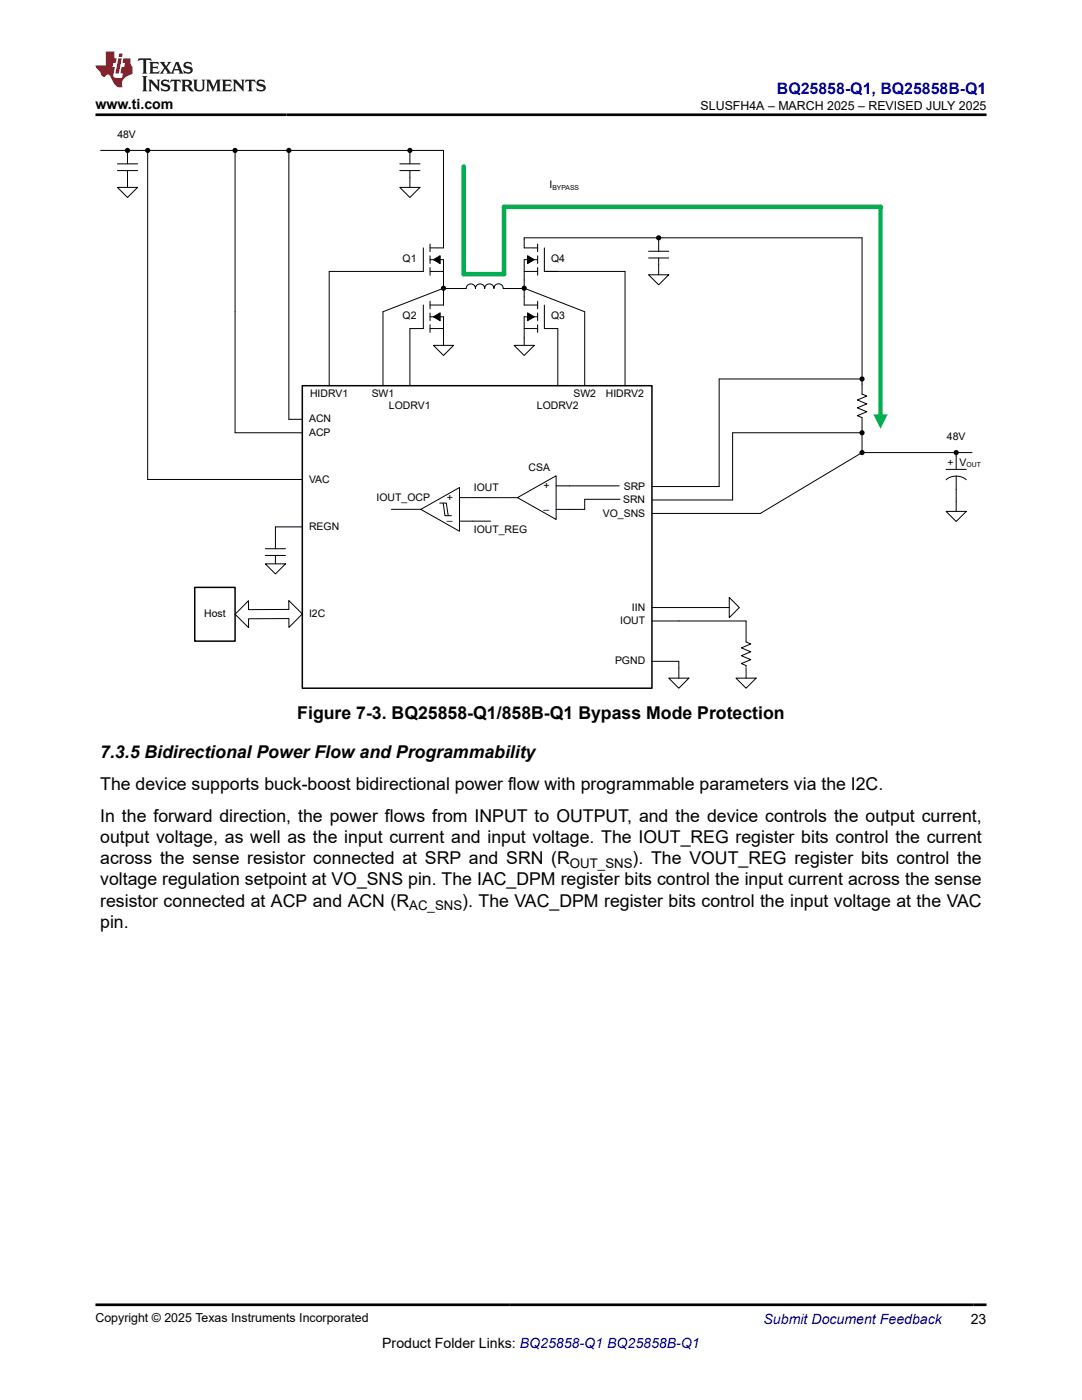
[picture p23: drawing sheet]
<svg xmlns="http://www.w3.org/2000/svg" width="216mm" height="279mm" viewBox="0 0 216 279" stroke-linecap="round" stroke-linejoin="round" font-family="sans-serif">
<defs><g id="words">
<g font-size="3.5">
<text x="59.3" y="143.6">Figure 7-3. BQ25858-Q1/858B-Q1 Bypass Mode Protection</text>
<text x="20" y="151.3">7.3.5 Bidirectional Power Flow and Programmability</text>
<text x="20" y="157.7">The device supports buck-boost bidirectional power flow with programmable parameters via the I2C.</text>
<text x="20" y="164">In the forward direction, the power flows from INPUT to OUTPUT, and the device controls the output current,</text>
<text x="20" y="172.5">across the sense resistor connected at SRP and SRN (R</text>
<text x="20" y="168.2">output voltage, as well as the input current and input voltage. The IOUT_REG register bits control the current</text>
<text x="126.2" y="172.5">). The VOUT_REG register bits control the</text>
<text x="20" y="176.7">voltage regulation setpoint at VO_SNS pin. The IAC_DPM register bits control the input current across the sense</text>
<text x="20" y="185.2">pin.</text>
<text x="20" y="180.9">resistor connected at ACP and ACN (R</text>
<text x="92.2" y="180.9">). The VAC_DPM register bits control the input voltage at the VAC</text>
</g>
<text font-size="3.2" fill="#00f" x="155" y="18.7">BQ25858-Q1, BQ25858B-Q1</text>
<g font-size="2.8">
<text x="19" y="21.8">www.ti.com</text>
<text x="76.3" y="269">Product Folder Links: BQ25858-Q1 BQ25858B-Q1</text>
<text x="193.7" y="264.2">23</text>
</g>
<text font-size="2.8" fill="#00f" x="152.4" y="264.2">Submit Document Feedback</text>
<g font-size="2.6">
<text x="113.7" y="173.2">OUT_SNS</text>
<text x="81.7" y="181.7">AC_SNS</text>
</g>
<g font-size="2.5">
<text x="139.8" y="21.9">SLUSFH4A – MARCH 2025 – REVISED JULY 2025</text>
<text x="19" y="263.9">Copyright © 2025 Texas Instruments Incorporated</text>
</g>
<g font-size="2.1">
<text x="23.4" y="27.5">48V</text>
<text x="109.6" y="37.6">I</text>
<text x="80.3" y="52.3">Q1</text>
<text x="110" y="52.3">Q4</text>
<text x="80.3" y="63.7">Q2</text>
<text x="110" y="63.7">Q3</text>
<text x="61.9" y="79.3">HIDRV1</text>
<text x="74.2" y="79.3">SW1</text>
<text x="77.6" y="81.6">LODRV1</text>
<text x="107.1" y="81.6">LODRV2</text>
<text x="114.4" y="79.3">SW2</text>
<text x="120.9" y="79.3">HIDRV2</text>
<text x="61.7" y="87">ACP</text>
<text x="61.7" y="84.3">ACN</text>
<text x="188.9" y="87.8">48V</text>
<text x="105.5" y="93.9">CSA</text>
<text x="189.1" y="92.9">+</text>
<text x="191.5" y="93">V</text>
<text x="61.7" y="96.3">VAC</text>
<text x="75.1" y="99.9">IOUT_OCP</text>
<text x="89.2" y="99.9">+</text>
<text x="94.5" y="97.9">IOUT</text>
<text x="108.5" y="97.6">+</text>
<text x="124.3" y="100.4">SRN</text>
<text x="124.5" y="97.7">SRP</text>
<text x="61.7" y="105.8">REGN</text>
<text x="89.2" y="104.6">–</text>
<text x="94.5" y="106.3">IOUT_REG</text>
<text x="108.5" y="102.3">–</text>
<text x="120.3" y="103.1">VO_SNS</text>
<text x="40.7" y="123.2">Host</text>
<text x="61.7" y="123.1">I2C</text>
<text x="123.8" y="124.6">IOUT</text>
<text x="126.1" y="121.9">IIN</text>
<text x="122.7" y="132.6">PGND</text>
</g>
<g font-size="1.4">
<text x="110.2" y="37.8">BYPASS</text>
<text x="192.9" y="93.2">OUT</text>
</g>
</g></defs>
<g fill="none" stroke="#000" stroke-width=".2">
<path d="M20.1 30h27.1M23.4 37.4h4.1l-2.1 2zM23.4 34h4.1M23.4 32.7h4.1M25.4 30v2.7M25.4 34v3.4M29.5 30v65.7M46.9 30v56.4h13.4M47.3 30h10.3v53.7h2.7M58 30h30.5v19.5h-2.7M79.8 37.4h4l-2 2zM79.8 34h4"/>
<path d="M79.8 32.7h4M81.8 30v2.7M81.8 34v3.4M84.5 49.5v4.7h-18.8v22.8M85.8 51.8h2.7v9.1h-2.7M85.8 54.2h2.7M85.8 48.7v1.5M85.8 51.1v1.5M85.8 53.4v1.5M86.5 51.8l1.3-.8v1.6zM88.2 57.5h.3l-12.1 4.7v14.8M104.3 57.5h.3l12.1 4.7v14.8"/>
<path d="M104.6 54.2h2.7M105.3 51l1.3 .8-1.3 .8zM107.3 49.5h-2.7v-2h67.4v28.1M107.3 51.8h-2.7v9.1h2.7M107.3 48.7v1.5M107.3 51.1v1.5M107.3 53.4v1.5M108.6 49.5v4.7h16.1v22.8M129.4 54.8h4l-2 2.1zM129.4 51.5h4M129.4 50.1h4M131.4 47.5v2.6"/>
<path d="M131.4 51.5v3.3M81.8 65.6h2.7M81.8 65.6v11.4M84.5 60.9v4.7M85.8 63.2h2.7v5.7M85.8 60.1v1.5M85.8 62.5v1.5M85.8 64.8v1.5M85.8 65.6h2.7M86.5 63.2l1.3-.8v1.6zM86.5 68.9h4l-2 2zM102.6 68.9h4l-2 2z"/>
<path d="M104.6 65.6h2.7M105.3 62.4l1.3 .8-1.3 .8zM107.3 63.2h-2.7v5.7M107.3 60.1v1.5M107.3 62.5v1.5M107.3 64.8v1.5M108.6 65.6h2.7M108.6 60.9v4.7M111.3 65.6v11.4M171.9 75.6h-28.4v21.5h-13.4M172 76v2.7l1 .3-1.9 .8 1.9 .8-1.9 .8 1.9 .8-1.9 .8 .9 .3v3.1h-25.8v13.4h-16.1M172 86.7v3.6l-20.3 12.2h-21.6"/>
<path d="M188.8 95.7a3.1 3.1 0 0 1 4 0M188.8 93.7h4M190.5 90.3h.3v3.4M190.8 95v7.1M52.9 112.5h4.1l-2 2zM52.9 110.9h4.1M52.9 109.5h4.1M55 110.9v1.6M60.3 105.2h-5.3v4.3M188.8 102.1h4l-2 2zM130.1 123.9h18.8v4.2l.9 .4-1.9 .8 1.9 .8-1.9 .8 1.9 .7-1.9 .8 1 .4v.4M130.1 132h5.4v3.3"/>
<path d="M130.1 121.2h13.4M133.4 135.3h4.1l-2 2z"/>
</g>
<g fill="#000">
<path d="M86.5 51.8l1.3-.8v1.6zM105.3 51l1.3 .8-1.3 .8zM86.5 63.2l1.3-.8v1.6zM105.3 62.4l1.3 .8-1.3 .8z"/>
<circle cx="25.4" cy="30" r=".51"/>
<circle cx="29.5" cy="30" r=".51"/>
<circle cx="46.9" cy="30" r=".51"/>
<circle cx="57.6" cy="30" r=".51"/>
<circle cx="81.8" cy="30" r=".51"/>
<circle cx="88.5" cy="57.5" r=".51"/>
<circle cx="104.6" cy="57.5" r=".51"/>
<circle cx="131.4" cy="47.5" r=".51"/>
<circle cx="172" cy="75.6" r=".51"/>
<circle cx="172" cy="86.4" r=".51"/>
<circle cx="190.8" cy="90.3" r=".51"/>
</g>
<path d="M60.3 77h69.8v60.3h-69.8zM38.9 117.2h8v10.8h-8z" fill="none" stroke="#000" stroke-width=".3"/>
<path d="M49.6 119.9v1.8l8-.1v-1.7l2.7 2.6-2.6 2.7-.1-1.8-8 .1v1.8l-2.7-2.7z" fill-rule="evenodd" fill="#fff"/>
<path d="M88.5 57.6h4.5a.92 .92 0 0 1 .9-.9 .92 .92 0 0 1 1 .9 .92 .92 0 0 1 .9-.9 .92 .92 0 0 1 .9 .9 .92 .92 0 0 1 .9-.9 .92 .92 0 0 1 1 .9 .92 .92 0 0 1 .9-1 .92 .92 0 0 1 .9 1h4.2M29.5 95.7h30.8M172 90v.3h22M49.6 119.9v1.8l8-.1v-1.7l2.7 2.6-2.6 2.7-.1-1.8-8 .1v1.8l-2.7-2.7zM146.9 135.3h4l-2 2zM148.9 133.3v2" fill="none" stroke="#000" stroke-width=".2"/>
<circle cx="172" cy="90.3" r=".51" fill="#000"/>
<path d="M92.5 33.2v21.5h8.1v-13.4M175.7 41.3v41.4" fill="none" stroke="#00af4f" stroke-width=".89"/>
<path d="M174.3 82.7h2.8l-1.4 2.9z" fill="#00af4f"/>
<g fill="none" stroke="#000" stroke-width=".2">
<path d="M91.7 99.3h11.6M103.3 99.3h.1M103.3 99.3l7.7-4.3v8.7zM111 97h12.6M123.7 99.6h-7v2.1h-5.7M78.1 101.6h5.9M84 101.6v.1M84 101.7l7.7-4.4v8.7zM87.7 100.4h1.4l.3 2.5M88.4 100.4l.4 2.5h1.3M91.7 104h6.2M145.5 119.2l2 2.1-2 2z"/>
<path d="M143.5 121.3h2"/>
</g>
<path d="M100.6 41.3h75.1" fill="none" stroke="#00af4f" stroke-width=".89"/>
<path d="M27.7 11.6l-.2 .6 .5-.2h.6v.1v2.2l-.2 .4h1l-.2-.4v-2.2v-.1h.5l.5 .2-.1-.6zM29.8 12.4l.2 .3v1.6l-.2 .4h1.9l.1-.6a1.08 1.08 0 0 1-1.3 .2v-.7h.6l.4 .2v-.7l-.4 .2h-.6v-.5l.2-.2a1 1 0 0 1 1 .3l-.1-.5zM31.8 12.4l1 1.1-1 1.2h.9l-.2-.2 .4-.8 .5 .8-.2 .2h1.6l-.2-.2 .1-.5h1l.1 .5-.1 .2h.9l-.2-.4-.8-1.9h-.5l-1 2.1-.8-1.1 .9-1h-.8l.2 .2-.5 .6-.3-.6 .1-.2zM35.2 12.8l.4 1h-.8zM36.8 12.5a.65 .65 0 0 0-.2 .7 .65 .65 0 0 0 .6 .5l.7 .1 .1 .3a.79 .79 0 0 1-.7 .4 .79 .79 0 0 1-.7-.5l.1 .7 .2-.1a.93 .93 0 0 0 1.1 0 .93 .93 0 0 0 .4-.9 1.46 1.46 0 0 0-1.2-.6l-.1-.3a1.09 1.09 0 0 1 1.2 .2l-.2-.6-.1 .1-.6-.2zM28.4 15.2l.2 .4v2.2l-.2 .4h1l-.2-.4v-2.2l.2-.4zM29.6 15.9l.2 .4v1.5l-.2 .4h.8l-.3-.4v-1.3l1.7 1.8v-2l.2-.4h-.8l.2 .2 .1 1.1-1.2-1.3zM32.3 16a.65 .65 0 0 0-.2 .8 .65 .65 0 0 0 .7 .4l.6 .2 .1 .2a.79 .79 0 0 1-.7 .4 .79 .79 0 0 1-.7-.5l.1 .7 .2-.1a.93 .93 0 0 0 1.1 .1 .93 .93 0 0 0 .4-1 1.46 1.46 0 0 0-1.2-.5l-.1-.4a1.09 1.09 0 0 1 1.2 .2l-.2-.6-.1 .1-.6-.1zM34.1 15.9l-.1 .6a.63 .63 0 0 1 .7-.3l.1 1.6-.3 .4h1l-.2-.4v-1.6a.66 .66 0 0 1 .8 .3l-.1-.6zM36.2 15.9l.2 .4v1.5l-.2 .4h.9l-.2-.2v-.7h.5l.1 .2a.79 .79 0 0 0 1.2 .6l-1-.9a.61 .61 0 0 0 .6-.6 .61 .61 0 0 0-.5-.7zM36.9 16.2h.2a.47 .47 0 0 1 .5 .1 .47 .47 0 0 1 .1 .5l-.2 .1-.6 .1zM38.5 15.9l.2 .2a2.27 2.27 0 0 0 .4 2 1.04 1.04 0 0 0 1.7-.7v-1.3l.2-.2h-.8l.2 .4v1.1a.6 .6 0 0 1-.6 .6 .6 .6 0 0 1-.6-.6v-1.1l.3-.4zM41.1 15.9l.2 .4v1.5l-.2 .4h.7l-.2-.4v-1.4l.9 1.9 .8-1.9v1.4l-.2 .4h1l-.3-.4v-1.5l.3-.4h-.8l-.7 1.5-.7-1.5zM44.3 15.9l.2 .4v1.5l-.2 .4h1.9l.1-.6a1.09 1.09 0 0 1-1.3 .2v-.7h.6l.4 .2v-.6l-.4 .2h-.6v-.6l.2-.1a1.01 1.01 0 0 1 1 .3l-.1-.6zM46.4 15.9l.3 .4v1.5l-.3 .4h.8l-.2-.4v-1.3l1.6 1.8v-2l.2-.4h-.7l.2 .2v1.1l-1.2-1.3zM49 15.9l-.1 .6a.63 .63 0 0 1 .8-.3v1.6l-.3 .4h1l-.2-.4v-1.6a.66 .66 0 0 1 .8 .3l-.1-.6zM51.4 16a.65 .65 0 0 0-.2 .8 .65 .65 0 0 0 .6 .4l.6 .2 .2 .2a.79 .79 0 0 1-.8 .4 .79 .79 0 0 1-.6-.5l.1 .7 .2-.1a.93 .93 0 0 0 1 .1 .93 .93 0 0 0 .5-1 1.46 1.46 0 0 0-1.3-.5l-.1-.4a1.09 1.09 0 0 1 1.3 .2l-.2-.6-.2 .1-.5-.1z" fill="#231f20"/>
<path d="M21.1 10.3v2.7h-2.1l.1 .4 .9 1a.95 .95 0 0 0 .9 .9 .59 .59 0 0 1 .6-.4 .59 .59 0 0 1 .5 .3l.4 .8a1.59 1.59 0 0 0 2.1 1.4 1.61 1.61 0 0 1 1-2.3l1-.3-.1-1.5a1.59 1.59 0 0 1-.4-1.7h-1.4l-.2 .9h.5l-.1 .9h-.5l-.2 .9v.3l.4 .1-.2 .9h-.6a.73 .73 0 0 1-1.1-.7l.3-1.5h-.5l.2-.9h.5l.2-.9h-.5v-1.3zM23.6 11.6l-.6 3.1h.7l.6-3.1zM23.8 10.7l-.1 .6h.7l.1-.6z" fill="#ed1c24"/>
<path d="M19 22.9h177.8M19 260.4h177.8" fill="none" stroke="#000" stroke-width=".53"/>
<use href="#words"/>
</svg>
